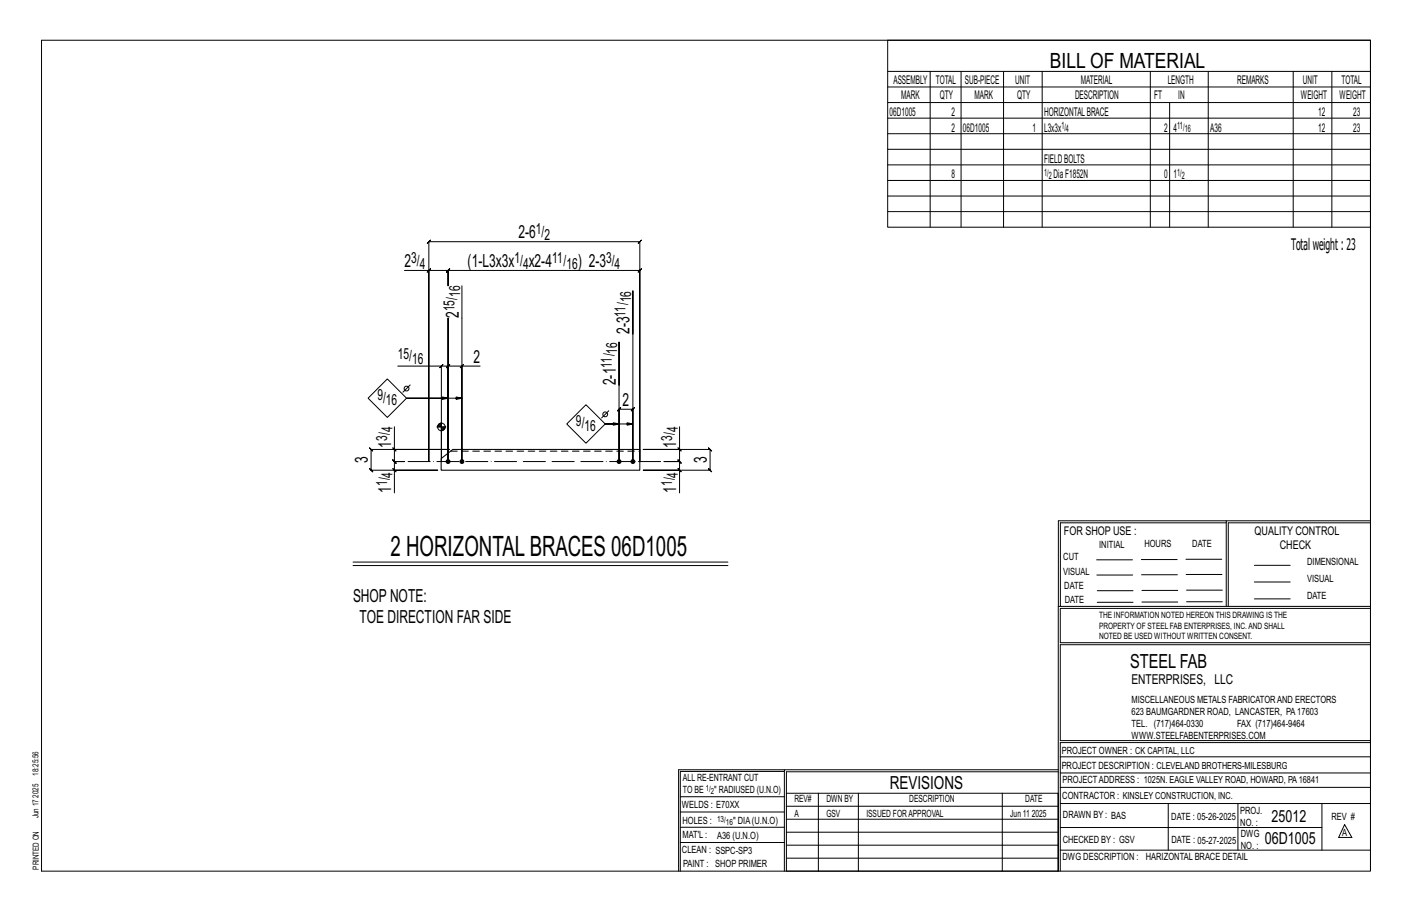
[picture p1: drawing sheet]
<svg xmlns="http://www.w3.org/2000/svg" width="432mm" height="279mm" viewBox="0 0 432 279" stroke-linecap="round" stroke-linejoin="round" font-family="sans-serif">
<defs><g id="words">
<text font-size="8.6" x="119.4" y="169.9">2 HORIZONTALBRACES 06D1005</text>
<text font-size="6.4" x="321.1" y="20.7">BILL OF MATERIAL</text>
<text font-size="5.9" x="345.6" y="204.1">STEEL FAB</text>
<g font-size="5.5">
<text x="158.6" y="72.9">2-6</text>
<text x="123.7" y="81.7">2</text>
<text x="143" y="81.7">(1-L3x3x</text>
<text x="161.7" y="81.7">x2-4</text>
<text x="176.7" y="81.7">) 2-3</text>
<text x="140.3" y="97.3" transform="rotate(-90 140.3 97.3)">2</text>
<text x="192.6" y="102.1" transform="rotate(-90 192.6 102.1)">2-3</text>
<text x="144.8" y="110.9">2</text>
<text x="188.3" y="117.8" transform="rotate(-90 188.3 117.8)">2-1</text>
<text x="190.3" y="124.1">2</text>
<text x="119.6" y="136.9" transform="rotate(-90 119.6 136.9)">1</text>
<text x="206.8" y="136.9" transform="rotate(-90 206.8 136.9)">1</text>
<text x="112.5" y="141.6" transform="rotate(-90 112.5 141.6)">3</text>
<text x="216.2" y="141.4" transform="rotate(-90 216.2 141.4)">3</text>
<text x="119.6" y="150.7" transform="rotate(-90 119.6 150.7)">1</text>
<text x="206.8" y="150.7" transform="rotate(-90 206.8 150.7)">1</text>
<text x="108" y="184">SHOPNOTE:</text>
<text x="109.9" y="190.5">TOE DIRECTION FAR SIDE</text>
<text x="272.2" y="241.1">REVISIONS</text>
</g>
<g font-size="5.1">
<text x="388.9" y="251.3">25012</text>
<text x="386.8" y="258.1">06D1005</text>
</g>
<text font-size="4.9" x="394.8" y="76.4">Totalweight : 23</text>
<g font-size="4.7">
<text x="163.9" y="71.7">1/</text>
<text x="166.5" y="73.3">2</text>
<text x="125.7" y="80.4">3/</text>
<text x="128.3" y="82.1">4</text>
<text x="157.3" y="80.4">1/</text>
<text x="160" y="82.1">4</text>
<text x="168.9" y="80.4">11/</text>
<text x="173.2" y="82.1">16</text>
<text x="185.3" y="80.4">3/</text>
<text x="187.9" y="82.1">4</text>
<text x="139" y="95.2" transform="rotate(-90 139 95.2)">15/</text>
<text x="140.7" y="90.8" transform="rotate(-90 140.7 90.8)">16</text>
<text x="193" y="92.4" transform="rotate(-90 193 92.4)">16</text>
<text x="191.3" y="96.8" transform="rotate(-90 191.3 96.8)">11/</text>
<text x="121.6" y="109.7">15/</text>
<text x="126" y="111.3">16</text>
<text x="187.1" y="112.4" transform="rotate(-90 187.1 112.4)">11/</text>
<text x="188.7" y="108.1" transform="rotate(-90 188.7 108.1)">16</text>
<text x="115.4" y="122.3">9/</text>
<text x="118" y="123.9">16</text>
<text x="176.1" y="130.1">9/</text>
<text x="178.8" y="131.8">16</text>
<text x="118.4" y="134.8" transform="rotate(-90 118.4 134.8)">3/</text>
<text x="120" y="132.2" transform="rotate(-90 120 132.2)">4</text>
<text x="205.6" y="134.8" transform="rotate(-90 205.6 134.8)">3/</text>
<text x="207.2" y="132.2" transform="rotate(-90 207.2 132.2)">4</text>
<text x="118.4" y="148.6" transform="rotate(-90 118.4 148.6)">1/</text>
<text x="120" y="146" transform="rotate(-90 120 146)">4</text>
<text x="205.6" y="148.6" transform="rotate(-90 205.6 148.6)">1/</text>
<text x="207.2" y="146" transform="rotate(-90 207.2 146)">4</text>
</g>
<text font-size="4.2" x="346" y="209.1">ENTERPRISES, LLC</text>
<g font-size="3.7">
<text x="273.2" y="25.6">ASSEMBLY</text>
<text x="286.2" y="25.6">TOTAL</text>
<text x="295.1" y="25.6">SUB-PIECE</text>
<text x="310.4" y="25.6">UNIT</text>
<text x="330.5" y="25.6">MATERIAL</text>
<text x="357.1" y="25.6">LENGTH</text>
<text x="378.3" y="25.6">REMARKS</text>
<text x="398.4" y="25.6">UNIT</text>
<text x="410.2" y="25.6">TOTAL</text>
<text x="272.1" y="35.5">06D1005</text>
<text x="275.6" y="30.4">MARK</text>
<text x="287.4" y="30.4">QTY</text>
<text x="290.9" y="35.5">2</text>
<text x="298" y="30.4">MARK</text>
<text x="311" y="30.4">QTY</text>
<text x="319.3" y="35.5">HORIZONTALBRACE</text>
<text x="328.7" y="30.4">DESCRIPTION</text>
<text x="353" y="30.4">FT</text>
<text x="360.3" y="30.4">IN</text>
<text x="397.8" y="30.4">WEIGHT</text>
<text x="403.2" y="35.5">12</text>
<text x="409.6" y="30.4">WEIGHT</text>
<text x="413.8" y="35.5">23</text>
<text x="290.9" y="40.2">2</text>
<text x="294.5" y="40.2">06D1005</text>
<text x="315.8" y="40.2">1</text>
<text x="319.3" y="40.2">L3x3x</text>
<text x="356" y="40.2">2</text>
<text x="358.9" y="40.2">4</text>
<text x="370.1" y="40.2">A36</text>
<text x="403.2" y="40.2">12</text>
<text x="413.8" y="40.2">23</text>
<text x="319.3" y="49.7">FIELDBOLTS</text>
<text x="290.9" y="54.5">8</text>
<text x="322.2" y="54.5">DiaF1852N</text>
<text x="356" y="54.5">0</text>
<text x="358.9" y="54.5">1</text>
<text x="325.3" y="163.4">FOR SHOP USE :</text>
<text x="383.7" y="163.4">QUALITY CONTROL</text>
<text x="391.4" y="167.8">CHECK</text>
</g>
<g font-size="3.1">
<text x="324.6" y="39.4">1/</text>
<text x="326" y="40.5">4</text>
<text x="360" y="39.4">11/</text>
<text x="362.3" y="40.5">16</text>
<text x="319.3" y="53.7">1/</text>
<text x="360" y="53.7">1/</text>
<text x="320.7" y="54.8">2</text>
<text x="361.4" y="54.8">2</text>
<text x="336.2" y="167.4">INITIAL</text>
<text x="350" y="167.1">HOURS</text>
<text x="364.6" y="167.2">DATE</text>
<text x="325.2" y="171.3">CUT</text>
<text x="399.8" y="172.8">DIMENSIONAL</text>
<text x="325.1" y="175.8">VISUAL</text>
<text x="399.8" y="177.9">VISUAL</text>
<text x="325.5" y="180">DATE</text>
<text x="325.7" y="184.4">DATE</text>
<text x="399.8" y="183.1">DATE</text>
<text x="346" y="215">MISCELLANEOUS METALS FABRICATORAND ERECTORS</text>
<text x="346" y="218.6">623 BAUMGARDNER ROAD, LANCASTER, PA17603</text>
<text x="346" y="225.8">WWW.STEELFABENTERPRISES.COM</text>
<text x="346" y="222.2">TEL. (717)464-0330</text>
<text x="378.3" y="222.2">FAX (717)464-9464</text>
<text x="324.7" y="230.5">PROJECT OWNER : CK CAPITAL, LLC</text>
<text x="208.8" y="238.8">ALL RE-ENTRANT CUT</text>
<text x="324.7" y="235.1">PROJECT DESCRIPTION : CLEVELAND BROTHERS-MILESBURG</text>
<text x="324.9" y="239.5">PROJECTADDRESS : 1025N. EAGLE VALLEY ROAD, HOWARD, PA16841</text>
<text x="208.8" y="242.5">TO BE</text>
<text x="218.4" y="242.5">&quot; RADIUSED (U.N.O)</text>
<text x="242.9" y="245.3">REV#</text>
<text x="252.7" y="245.3">DWN BY</text>
<text x="278.1" y="245.3">DESCRIPTION</text>
<text x="313.5" y="245.3">DATE</text>
<text x="324.9" y="244.2">CONTRACTOR : KINSLEY CONSTRUCTION, INC.</text>
<text x="208.5" y="247">WELDS : E70XX</text>
<text x="208.7" y="251.7">HOLES :</text>
<text x="224.2" y="251.8">&quot; DIA(U.N.O)</text>
<text x="242.9" y="249.9">A</text>
<text x="252.7" y="249.9">GSV</text>
<text x="264.9" y="249.9">ISSUED FORAPPROVAL</text>
<text x="309" y="249.9">Jun 11</text>
<text x="315.5" y="249.9">2025</text>
<text x="325.1" y="250">DRAWN BY : BAS</text>
<text x="358.2" y="250.5">DATE : 05-26-2025</text>
<text x="379.3" y="248.9">PROJ.</text>
<text x="407.2" y="250.5">REV #</text>
<text x="208.7" y="256.3">MAT'L :</text>
<text x="219.3" y="256.4">A36 (U.N.O)</text>
<text x="325" y="257.6">CHECKED BY : GSV</text>
<text x="358.3" y="257.7">DATE : 05-27-2025</text>
<text x="379.3" y="252.5">NO. :</text>
<text x="379.5" y="255.9">DWG</text>
<text x="410.5" y="255.5">A</text>
<text x="208.6" y="260.7">CLEAN : SSPC-SP3</text>
<text x="324.9" y="262.9">DWG DESCRIPTION :</text>
<text x="350.4" y="263">HARIZONTAL BRACE DETAIL</text>
<text x="379.5" y="259.5">NO. :</text>
<text x="208.9" y="265">PAINT : SHOP PRIMER</text>
</g>
<g font-size="2.7">
<text x="336.1" y="189">THE INFORMATION NOTED HEREON THIS DRAWING IS THE</text>
<text x="336.1" y="195.4">NOTED BE USED WITHOUT WRITTEN CONSENT.</text>
<text x="336.1" y="192.2">PROPERTY OF STEEL FAB ENTERPRISES, INC.AND SHALL</text>
</g>
<g font-size="2.6">
<text x="215.9" y="241.8">1/</text>
<text x="217.4" y="242.7">2</text>
<text x="219.3" y="251.1">13/</text>
<text x="222" y="252.1">16</text>
</g>
<g font-size="2.5">
<text x="11.7" y="237.1" transform="rotate(-90 11.7 237.1)">18:25:56</text>
<text x="11.8" y="243.8" transform="rotate(-90 11.8 243.8)">2025</text>
<text x="11.8" y="250.1" transform="rotate(-90 11.8 250.1)">Jun 17</text>
<text x="11.9" y="265.8" transform="rotate(-90 11.9 265.8)">PRINTED ON</text>
</g>
</g></defs>
<g fill="none" stroke="#000" stroke-width=".31">
<path d="M12.7 12.3h406.4v254h-406.4zM271.5 12.3h147.6v57.2h-147.6zM271.5 21.8h147.6M271.5 26.6h147.6M271.5 31.4h147.6M271.5 36.1h147.6M284.5 21.8v47.7M293.9 21.8v47.7M306.9 21.8v47.7M318.7 21.8v47.7M351.8 21.8v47.7M357.7 31.4v38.1"/>
<path d="M369.5 21.8v47.7M395.5 21.8v47.7M407.3 21.8v47.7M271.5 40.9h147.6M271.5 45.6h147.6M271.5 50.4h147.6M271.5 55.2h147.6M271.5 59.9h147.6M271.5 64.7h147.6M123.7 82.7h7.4v58.4v-67.2l-.5 .5 1-1-.5 .5h64.6l-.5 .5 1-1-.5 .5v67.2v-58.4l.5-.5-1 1 .5-.5h-58.7l.5-.5-1 1 .5-.5v4.7v-4.7l.5-.5-1 1 .5-.5h-5.9M131.1 82.7l-.5 .5 1-1zM141.3 87.4v53.7v-29.2h5.5"/>
<path d="M121.6 111.9h13.4v29.2M125.4 117.7l-2.2 2.2M135 111.9l-.5 .5 1-1zM135 111.9h2l-.5 .5 1-1-.5 .5v29.2v-43.8v43.8v-29.2l-.5 .5 1-1-.5 .5h4.3M140.8 112.4l1-1zM193.5 102.1v-13.2v52.2v-16l.5-.5-1 1 .5-.5h-4.2l.5-.5-1 1 .5-.5v16v-36.5v13.2M112.6 121.7l5.8-5.9 5.9 5.9-5.9 5.9zM120.1 136.9l1 1zM120.6 130.5v6.9h16.8h-23.9l-.5-.5 1 1-.5-.5v6.3l-.5-.5 1 1-.5-.5h20.3h-13.2v7M120.6 137.4v3.7l-.5-.5 1 1-.5-.5h3.1h-3.1l-.5-.5 1 1-.5-.5v2.6M133.6 130.5h2.8M133.9 130v.5"/>
<path d="M134.1 129.7v.8M134.3 129.5v1M134.6 129.4v1.1M134.8 129.4v1.1M135 129.1v10.9M135.2 130.5v1.2M135.4 130.5v1.1M135.6 130.5v1M135.8 130.5v.8M136 130.5v.5M137 121.7l-1.7-.4v.8l1.7-.4h-12.7h17l-1.8 .4v-.8l1.8 .4M173.3 129.6l5.9-5.9 5.9 5.9-5.9 5.9z"/>
<path d="M186.2 125.6l-2.2 2.2M189.3 129.6l-1.7-.4v.8l1.7-.4h-4.2h8.4l-1.7 .4v-.8l1.7 .4M207.3 136.9l1 1zM207.8 130.5v6.9h-11.1h20.4l-.5-.5 1 1-.5-.5v6.3l-.5-.5 1 1-.5-.5h-20.4h11.1v7M207.8 137.4v3.7l-.5-.5 1 1-.5-.5h-4.7h4.7l-.5-.5 1 1-.5-.5v2.6M120.1 143.2l1 1zM207.3 143.2l1 1zM375 159.8h-50.7v25.6M375 159.2h-51.3l-.1 107.1M419.1 159.2h-44.1v26.2M419.1 159.8h-43.5v25.6M108 171.8h114.6"/>
<path d="M108 172.9h114.6M335.4 171.1h10.9M335.4 175.8h11M349 171h11M349.1 175.7h11M362.7 171h10.9M362.7 175.6h11M383.6 172.8h11M383.6 177.9h11M323.7 185.4h95.4M335.5 184.1h11M335.5 180.6h11"/>
<path d="M349.2 184h11M349.2 180.5h11M362.9 180.4h10.9M362.9 184h10.9M383.6 183.1h11M419.1 186h-94.9v10.5h94.9M419.1 197.1h-94.9v29.3h94.9v.6h-94.9v39.3M239.9 235.8h-31.9v30.5M239.9 235.3h-32.4v31M323.6 235.3h-83.7v31M323.6 235.9h-83.1v6.6M324.2 236.3h94.9"/>
<path d="M324.2 231.4h94.9M208 252.9h31.9M208 257.5h31.9M208 243.6h31.9M208 248.2h31.9M240.5 242.5h83.1v23.8h-83.1zM240.5 258.4h83.1M240.5 254.4h83.1M240.5 250.4h83.1M240.5 246.5h83.1M250.3 242.5v23.8M262.5 242.5v23.8"/>
<path d="M306.5 242.5v23.8M324.2 253h80.1M324.2 245.6h94.9M324.2 259.9h94.9M324.2 240.7h94.9M357.3 245.6v14.3M378.6 245.6v14.3M404.3 245.6v14.3M411.2 252.1l2.2 3.9h-4zM240.5 262.3h83.1"/>
<circle cx="124.3" cy="118.8" r=".74"/>
<circle cx="135" cy="130.5" r="1.16"/>
<circle cx="185.1" cy="126.7" r=".74"/>
</g>
<g fill="#000" stroke="#000" stroke-width=".31">
<circle cx="137" cy="141.1" r=".6"/>
<circle cx="141.3" cy="141.1" r=".6"/>
<circle cx="189.3" cy="141.1" r=".6"/>
<circle cx="193.5" cy="141.1" r=".6"/>
</g>
<path d="M134.9 140.2l3.6-2.8h57.2v6.3h-60.8z" fill="none" stroke="#000" stroke-width=".32"/>
<path d="M137.8 137.9h57.9" fill="none" stroke="#000" stroke-width=".31" stroke-dasharray="2 1.4"/>
<path d="M124.8 141.1h77.2" fill="none" stroke="#000" stroke-width=".31" stroke-dasharray="6.8 1 0 1"/>
<use href="#words"/>
</svg>
